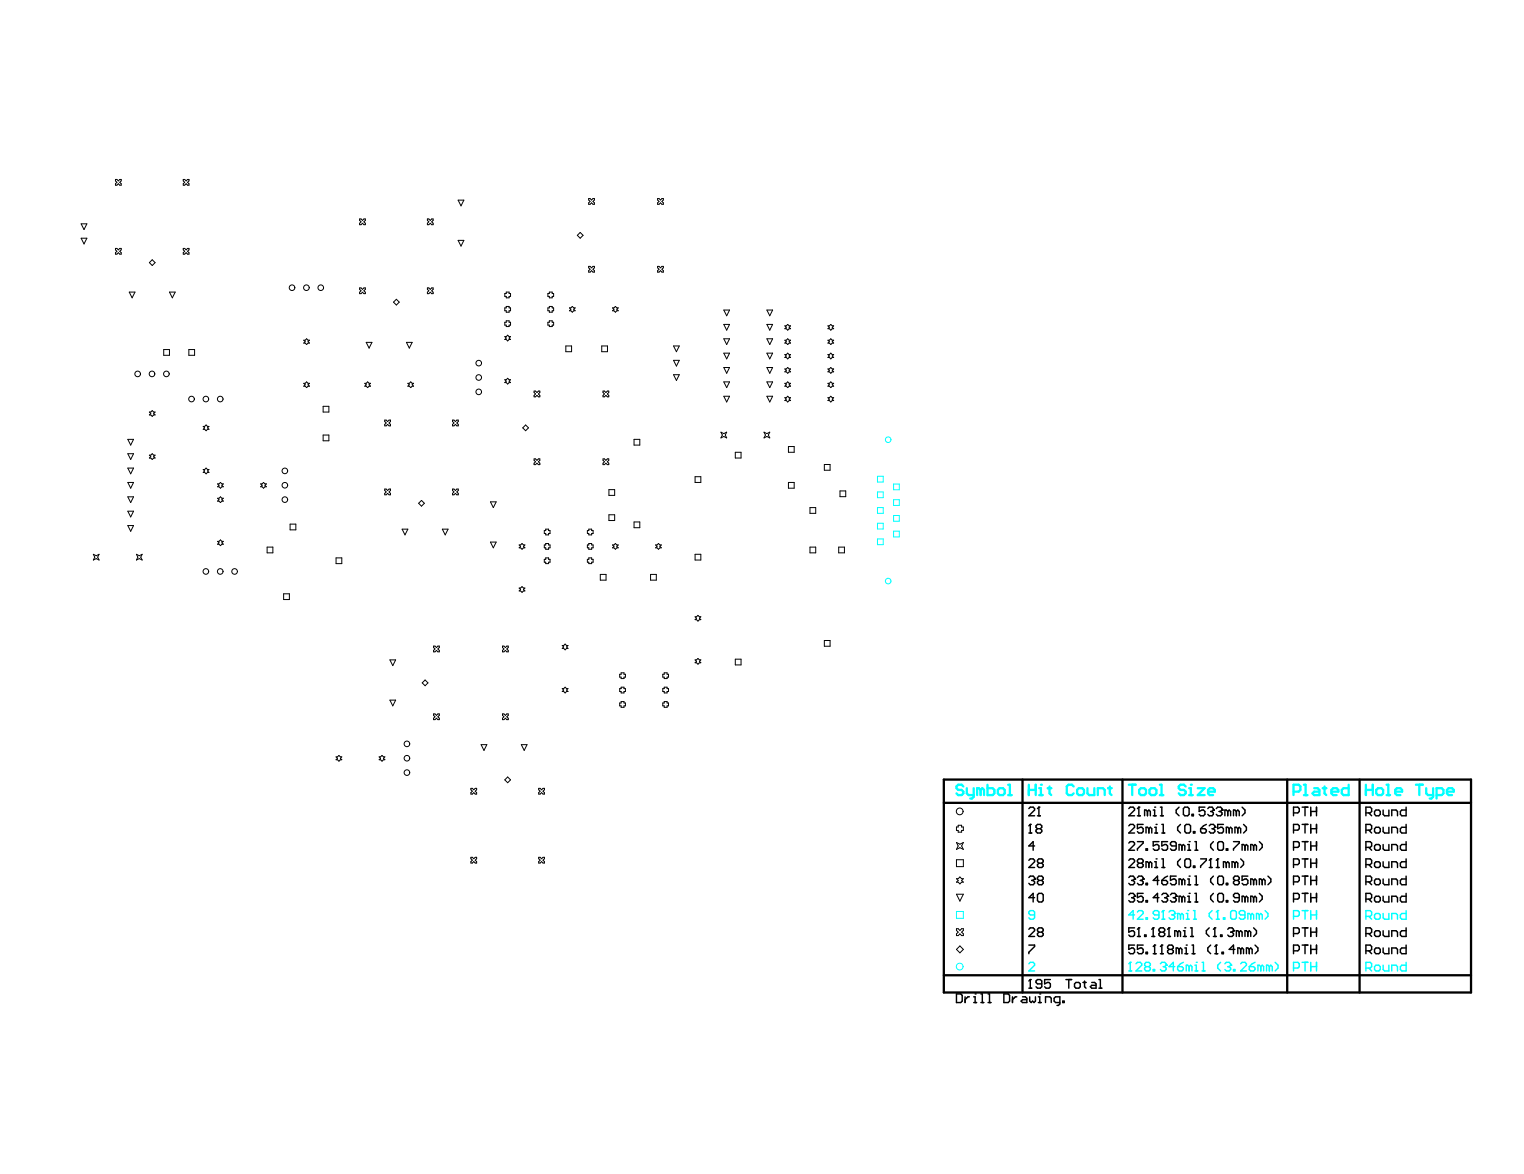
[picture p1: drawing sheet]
<svg xmlns="http://www.w3.org/2000/svg" width="269mm" height="207mm" viewBox="0 0 269 207" stroke-linecap="round" stroke-linejoin="round" font-family="sans-serif">
<g fill="none" stroke="#000" stroke-width=".25">
<path d="M168.7 175.3h.8l.2 .3v1l-.2 .2h-.8zM170.2 175.8v1M171 175.8h-.3l-.5 .5M171.7 176.8h.6M171.7 175.8h.3v1M172 175.3h.1M173 176.8h.5M173 175.3h.3v1.5M174.3 176.8h.5M174.3 175.3h.2v1.5M177.1 175.3h.7l.3 .3v1l-.3 .2h-.7zM178.6 175.8v1"/>
<path d="M179.3 175.8h-.2l-.5 .5M180.4 175.8h.5l.2 .3v.7h-.7l-.3-.2 .3-.3h.7M181.6 175.8v.8l.3 .2 .2-.2 .3 .2 .2-.2v-.8M183.1 176.8h.6M183.1 175.8h.3v1M183.4 175.3h.1M184.4 176.8v-1h.8l.2 .3v.7M186.9 176.8h-.7l-.3-.2v-.5l.3-.3h.7v1.3l-.2 .2h-.3M187.5 176.6h.2v.2h-.2z"/>
</g>
<g fill="none" stroke="#000" stroke-width=".18">
<path d="M14.3 39.5h1l-.5 1zM20.4 31.7h.2l.3 .2 .2-.2h.3v.2l-.3 .3 .3 .2v.3h-.3l-.2-.3-.3 .3h-.2v-.3l.2-.2-.2-.3zM32.3 31.7h.3l.2 .2 .3-.2h.2v.2l-.2 .3 .2 .2v.3h-.2l-.3-.3-.2 .3h-.3v-.3l.3-.2-.3-.3zM63.4 38.6h.3l.2 .3 .3-.3h.2v.3l-.2 .2 .2 .3v.2h-.2l-.3-.2-.2 .2h-.3v-.2l.3-.3-.3-.2zM75.4 38.6h.2l.3 .3 .2-.3h.3v.3l-.3 .2 .3 .3v.2h-.3l-.2-.2-.3 .2h-.2v-.2l.2-.3-.2-.2zM80.8 35.3h1l-.5 1zM103.8 35h.3l.2 .3 .3-.3h.2v.3l-.2 .2 .2 .3v.2h-.2l-.3-.2-.2 .2h-.3v-.2l.3-.3-.3-.2zM116 35h.2l.3 .3 .3-.3h.2v.3l-.2 .2 .2 .3v.2h-.2l-.3-.2-.3 .2h-.2v-.2l.2-.3-.2-.2zM14.3 42h1l-.5 1zM20.4 43.8h.2l.3 .3 .2-.3h.3v.3l-.3 .2 .3 .3v.2h-.3l-.2-.2-.3 .2h-.2v-.2l.2-.3-.2-.2zM22.8 51.5h1l-.5 1zM26.9 45.8l.5 .5-.5 .5-.6-.5z"/>
<path d="M29.9 51.5h1l-.5 1zM32.3 43.8h.3l.2 .3 .3-.3h.2v.3l-.2 .2 .2 .3v.2h-.2l-.3-.2-.2 .2h-.3v-.2l.3-.3-.3-.2zM63.4 50.8h.3l.2 .2 .3-.2h.2v.2l-.2 .3 .2 .2v.3h-.2l-.3-.3-.2 .3h-.3v-.3l.3-.2-.3-.3zM69.9 52.8l.5 .5-.5 .5-.5-.5zM75.4 50.8h.2l.3 .2 .2-.2h.3v.2l-.3 .3 .3 .2v.3h-.3l-.2-.3-.3 .3h-.2v-.3l.2-.2-.2-.3zM80.8 42.4h1l-.5 1zM89 59.4h.3l.2-.3 .3 .3h.3l-.3 .2 .3 .3h-.3l-.3 .2-.2-.2h-.3l.3-.3zM89.3 51.5h.5v.3h.3v.5h-.3v.2h-.5v-.2h-.3v-.5h.3zM89.3 54.1h.5v.2h.3v.5h-.3v.3h-.5v-.3h-.3v-.5h.3zM89.3 56.6h.5v.2h.3v.5h-.3v.3h-.5v-.3h-.3v-.5h.3zM96.9 56.6h.5v.2h.3v.5h-.3v.3h-.5v-.3h-.3v-.5h.3zM96.9 54.1h.5v.2h.3v.5h-.3v.3h-.5v-.3h-.3v-.5h.3z"/>
<path d="M96.9 51.5h.5v.3h.3v.5h-.3v.2h-.5v-.2h-.3v-.5h.3zM100.4 54.3h.3l.2-.2 .3 .2h.3l-.3 .3 .3 .2h-.3l-.3 .3-.2-.3h-.3l.3-.2zM102.3 41l.5 .5-.5 .5-.5-.5zM103.8 47h.3l.2 .2 .3-.2h.2v.2l-.2 .3 .2 .2v.3h-.2l-.3-.3-.2 .3h-.3v-.3l.3-.2-.3-.3zM108 54.3h.3l.2-.2 .3 .2h.3l-.3 .3 .3 .2h-.3l-.3 .3-.2-.3h-.3l.3-.2zM116 47h.2l.3 .2 .3-.2h.2v.2l-.2 .3 .2 .2v.3h-.2l-.3-.3-.3 .3h-.2v-.3l.2-.2-.2-.3zM127.7 57.2h1l-.5 1zM127.7 54.7h1l-.5 1zM127.7 59.8h1l-.5 1zM135.3 57.2h1l-.5 1zM135.3 54.7h1l-.5 1zM135.3 59.8h1l-.5 1z"/>
<path d="M138.4 57.5h.3l.2-.3 .3 .3h.3l-.3 .2 .3 .3h-.3l-.3 .2-.2-.2h-.3l.3-.3zM146 57.5h.3l.2-.3 .3 .3h.3l-.3 .2 .3 .3h-.3l-.3 .2-.2-.2h-.3l.3-.3zM22.5 77.5h1.1l-.5 1zM26.3 72.7h.3l.3-.3 .2 .3h.3l-.3 .2 .3 .3h-.3l-.2 .2-.3-.2h-.3l.3-.3zM28.9 61.7h1v1h-1zM33.3 61.7h1v1h-1zM35.8 75.2h.3l.3-.2 .2 .2h.3l-.3 .3 .3 .2h-.3l-.2 .3-.3-.3h-.3l.3-.2zM53.6 67.6h.2l.3-.2 .2 .2h.3l-.3 .3 .3 .2h-.3l-.2 .3-.3-.3h-.2l.2-.2zM53.6 60h.2l.3-.2 .2 .2h.3l-.3 .3 .3 .2h-.3l-.2 .3-.3-.3h-.2l.2-.2zM57 71.7h1v1h-1zM57 76.7h1v1.1h-1zM64.3 67.6h.3l.2-.2 .3 .2h.3l-.3 .3 .3 .2h-.3l-.3 .3-.2-.3h-.3l.3-.2z"/>
<path d="M64.6 60.4h1l-.5 1zM67.9 74.1h.2l.3 .3 .2-.3h.3v.3l-.3 .2 .3 .3v.2h-.3l-.2-.2-.3 .2h-.2v-.2l.2-.3-.2-.2zM71.7 60.4h1l-.5 1zM71.9 67.6h.3l.2-.2 .3 .2h.3l-.3 .3 .3 .2h-.3l-.3 .3-.2-.3h-.3l.3-.2zM79.8 74.1h.3l.2 .3 .3-.3h.2v.3l-.2 .2 .2 .3v.2h-.2l-.3-.2-.2 .2h-.3v-.2l.3-.3-.3-.2zM89 67h.3l.2-.3 .3 .3h.3l-.3 .2 .3 .3h-.3l-.3 .2-.2-.2h-.3l.3-.3zM92.7 75l.5 .5-.5 .5-.5-.5zM94.2 69h.3l.2 .2 .3-.2h.2v.2l-.2 .3 .2 .2v.3h-.2l-.3-.3-.2 .3h-.3v-.3l.3-.2-.3-.3zM99.8 61h1v1h-1zM106.1 61h1.1v1h-1.1zM106.4 69h.2l.3 .2 .2-.2h.3v.2l-.3 .3 .3 .2v.3h-.3l-.2-.3-.3 .3h-.2v-.3l.2-.2-.2-.3zM111.8 77.5h1.1v1h-1.1z"/>
<path d="M118.8 61h1l-.5 1zM118.8 66.1h1l-.5 1zM118.8 63.6h1l-.5 1zM127.2 76.2l.5 .3 .5-.3-.3 .5 .3 .5-.5-.2-.5 .2 .2-.5zM127.7 67.4h1l-.5 1zM127.7 69.9h1l-.5 1zM127.7 62.3h1l-.5 1zM127.7 64.8h1l-.5 1zM129.7 79.8h1v1h-1zM134.8 76.2l.5 .3 .5-.3-.3 .5 .3 .5-.5-.2-.5 .2 .2-.5zM135.3 67.4h1l-.5 1zM135.3 69.9h1l-.5 1z"/>
<path d="M135.3 62.3h1l-.5 1zM135.3 64.8h1l-.5 1zM138.4 67.6h.3l.2-.2 .3 .2h.3l-.3 .3 .3 .2h-.3l-.3 .3-.2-.3h-.3l.3-.2zM138.4 60h.3l.2-.2 .3 .2h.3l-.3 .3 .3 .2h-.3l-.3 .3-.2-.3h-.3l.3-.2zM138.4 65.1h.3l.2-.3 .3 .3h.3l-.3 .2 .3 .3h-.3l-.3 .2-.2-.2h-.3l.3-.3zM138.4 70.1h.3l.2-.2 .3 .2h.3l-.3 .3 .3 .3h-.3l-.3 .2-.2-.2h-.3l.3-.3zM138.4 62.5h.3l.2-.2 .3 .2h.3l-.3 .3 .3 .3h-.3l-.3 .2-.2-.2h-.3l.3-.3zM139.1 78.8h1v1h-1zM146 67.6h.3l.2-.2 .3 .2h.3l-.3 .3 .3 .2h-.3l-.3 .3-.2-.3h-.3l.3-.2zM146 60h.3l.2-.2 .3 .2h.3l-.3 .3 .3 .2h-.3l-.3 .3-.2-.3h-.3l.3-.2zM146 65.1h.3l.2-.3 .3 .3h.3l-.3 .2 .3 .3h-.3l-.3 .2-.2-.2h-.3l.3-.3zM146 62.5h.3l.2-.2 .3 .2h.3l-.3 .3 .3 .3h-.3l-.3 .2-.2-.2h-.3l.3-.3z"/>
<path d="M146 70.1h.3l.2-.2 .3 .2h.3l-.3 .3 .3 .3h-.3l-.3 .2-.2-.2h-.3l.3-.3zM16.5 97.8l.5 .2 .5-.2-.3 .5 .3 .5-.5-.3-.5 .3 .2-.5zM22.5 85.1h1.1l-.5 1zM22.5 87.6h1.1l-.5 1zM22.5 92.7h1.1l-.5 1zM22.5 90.2h1.1l-.5 1zM22.5 82.6h1.1l-.5 1zM22.5 80h1.1l-.5 1zM24.1 97.8l.5 .2 .5-.2-.3 .5 .3 .5-.5-.3-.5 .3 .2-.5zM26.3 80.3h.3l.3-.3 .2 .3h.3l-.3 .2 .3 .3h-.3l-.2 .2-.3-.2h-.3l.3-.3zM35.8 82.8h.3l.3-.2 .2 .2h.3l-.3 .3 .3 .2h-.3l-.2 .3-.3-.3h-.3l.3-.2zM38.4 87.9h.2l.3-.3 .2 .3h.3l-.3 .2 .3 .3h-.3l-.2 .2-.3-.2h-.2l.2-.3z"/>
<path d="M38.4 95.5h.2l.3-.3 .2 .3h.3l-.3 .2 .3 .3h-.3l-.2 .3-.3-.3h-.2l.2-.3zM38.4 85.4h.2l.3-.3 .2 .3h.3l-.3 .2 .3 .3h-.3l-.2 .2-.3-.2h-.2l.2-.3zM46 85.4h.2l.3-.3 .2 .3h.3l-.3 .2 .3 .3h-.3l-.2 .2-.3-.2h-.2l.2-.3zM47.1 96.5h1v1h-1zM51.2 92.4h1v1.1h-1zM59.3 98.4h1v1h-1zM67.9 86.3h.2l.3 .2 .2-.2h.3v.2l-.3 .3 .3 .2v.3h-.3l-.2-.3-.3 .3h-.2v-.3l.2-.2-.2-.3zM70.9 93.3h1l-.5 1zM74.3 88.3l.6 .5-.6 .5-.5-.5zM78 93.3h1l-.5 1zM79.8 86.3h.3l.2 .2 .3-.2h.2v.2l-.2 .3 .2 .2v.3h-.2l-.3-.3-.2 .3h-.3v-.3l.3-.2-.3-.3zM86.5 95.6h1l-.5 1z"/>
<path d="M86.5 88.5h1l-.5 1zM91.6 96.1h.2l.3-.2 .2 .2h.3l-.3 .3 .3 .2h-.3l-.2 .3-.3-.3h-.2l.2-.2zM94.2 80.9h.3l.2 .3 .3-.3h.2v.3l-.2 .3 .2 .2v.3h-.2l-.3-.3-.2 .3h-.3v-.3l.3-.2-.3-.3zM96.3 98.4h.5v.3h.2v.5h-.2v.2h-.5v-.2h-.3v-.5h.3zM96.3 93.3h.5v.3h.2v.5h-.2v.2h-.5v-.2h-.3v-.5h.3zM96.3 95.9h.5v.2h.2v.5h-.2v.3h-.5v-.3h-.3v-.5h.3zM103.9 98.4h.5v.3h.2v.5h-.2v.2h-.5v-.2h-.3v-.5h.3zM103.9 93.3h.5v.3h.2v.5h-.2v.2h-.5v-.2h-.3v-.5h.3zM103.9 95.9h.5v.2h.2v.5h-.2v.3h-.5v-.3h-.3v-.5h.3zM106.4 80.9h.2l.3 .3 .2-.3h.3v.3l-.3 .3 .3 .2v.3h-.3l-.2-.3-.3 .3h-.2v-.3l.2-.2-.2-.3zM107.4 86.4h1v1h-1zM107.4 90.8h1v1h-1z"/>
<path d="M108 96.1h.3l.2-.2 .3 .2h.3l-.3 .3 .3 .2h-.3l-.3 .3-.2-.3h-.3l.3-.2zM111.8 92.1h1.1v1h-1.1zM115.6 96.1h.3l.2-.2 .3 .2h.3l-.3 .3 .3 .2h-.3l-.3 .3-.2-.3h-.3l.3-.2zM122.6 84.1h1v1h-1zM122.6 97.8h1v1h-1zM139.1 85.1h1v1h-1zM142.9 96.5h1v1h-1zM142.9 89.5h1v1h-1zM145.4 81.9h1v1h-1zM147.9 96.5h1.1v1h-1.1zM148.2 86.6h1v1h-1zM50 104.7h1v1.1h-1z"/>
<path d="M68.8 116.4h1l-.5 1zM75 119.9l.5 .6-.5 .5-.5-.5zM76.5 114h.2l.3 .2 .2-.2h.3v.2l-.3 .3 .3 .2v.3h-.3l-.2-.3-.3 .3h-.2v-.3l.2-.2-.2-.3zM88.6 114h.3l.2 .2 .3-.2h.2v.2l-.2 .3 .2 .2v.3h-.2l-.3-.3-.2 .3h-.3v-.3l.3-.2-.3-.3zM91.6 103.7h.2l.3-.2 .2 .2h.3l-.3 .3 .3 .2h-.3l-.2 .3-.3-.3h-.2l.2-.2zM99.2 113.9h.2l.3-.3 .2 .3h.3l-.3 .2 .3 .3h-.3l-.2 .2-.3-.2h-.2l.2-.3zM105.9 101.3h1v1h-1zM109.6 118.7h.5v.2h.2v.5h-.2v.3h-.5v-.3h-.3v-.5h.3zM114.8 101.3h1v1h-1zM117.2 118.7h.5v.2h.2v.5h-.2v.3h-.5v-.3h-.3v-.5h.3zM122.6 116.4h.3l.2-.3 .3 .3h.2l-.2 .3 .2 .2h-.2l-.3 .3-.2-.3h-.3l.3-.2zM122.6 108.8h.3l.2-.3 .3 .3h.2l-.2 .2 .2 .3h-.2l-.3 .3-.2-.3h-.3l.3-.3z"/>
<path d="M129.7 116.3h1v1h-1zM145.4 113h1v1h-1zM59.3 133.5h.2l.3-.2 .2 .2h.3l-.3 .3 .3 .2h-.3l-.2 .3-.3-.3h-.2l.2-.2zM66.9 133.5h.2l.3-.2 .2 .2h.3l-.3 .3 .3 .2h-.3l-.2 .3-.3-.3h-.2l.2-.2zM68.8 123.5h1l-.5 1zM76.5 125.9h.2l.3 .3 .2-.3h.3v.3l-.3 .2 .3 .3v.2h-.3l-.2-.2-.3 .2h-.2v-.2l.2-.3-.2-.2zM83.1 139.1h.2l.3 .2 .2-.2h.3v.2l-.3 .3 .3 .2v.3h-.3l-.2-.3-.3 .3h-.2v-.3l.2-.2-.2-.3zM84.9 131.3h1l-.5 1.1zM88.6 125.9h.3l.2 .3 .3-.3h.2v.3l-.2 .2 .2 .3v.2h-.2l-.3-.2-.2 .2h-.3v-.2l.3-.3-.3-.2zM89.5 137.1l.6 .5-.6 .5-.5-.5zM92 131.3h1l-.5 1.1zM95 139.1h.3l.2 .2 .3-.2h.2v.2l-.2 .3 .2 .2v.3h-.2l-.3-.3-.2 .3h-.3v-.3l.3-.2-.3-.3z"/>
<path d="M99.2 121.5h.2l.3-.3 .2 .3h.3l-.3 .2 .3 .3h-.3l-.2 .2-.3-.2h-.2l.2-.3zM109.6 121.2h.5v.3h.2v.5h-.2v.2h-.5v-.2h-.3v-.5h.3zM109.6 123.7h.5v.3h.2v.5h-.2v.3h-.5v-.3h-.3v-.5h.3zM117.2 121.2h.5v.3h.2v.5h-.2v.2h-.5v-.2h-.3v-.5h.3zM117.2 123.7h.5v.3h.2v.5h-.2v.3h-.5v-.3h-.3v-.5h.3zM83.1 151.2h.2l.3 .3 .2-.3h.3v.3l-.3 .2 .3 .3v.2h-.3l-.2-.2-.3 .2h-.2v-.2l.2-.3-.2-.2zM95 151.2h.3l.2 .3 .3-.3h.2v.3l-.2 .2 .2 .3v.2h-.2l-.3-.2-.2 .2h-.3v-.2l.3-.3-.3-.2z"/>
<circle cx="51.5" cy="50.7" r=".49"/>
<circle cx="54" cy="50.7" r=".49"/>
<circle cx="56.6" cy="50.7" r=".49"/>
<circle cx="24.3" cy="66" r=".49"/>
<circle cx="26.8" cy="66" r=".49"/>
<circle cx="29.3" cy="66" r=".49"/>
<circle cx="33.8" cy="70.4" r=".49"/>
<circle cx="36.3" cy="70.4" r=".49"/>
<circle cx="38.8" cy="70.4" r=".49"/>
<circle cx="84.4" cy="69.1" r=".49"/>
<circle cx="84.4" cy="64.1" r=".49"/>
<circle cx="84.4" cy="66.6" r=".49"/>
<circle cx="50.2" cy="83.1" r=".49"/>
<circle cx="50.2" cy="85.6" r=".49"/>
<circle cx="50.2" cy="88.1" r=".49"/>
<circle cx="36.3" cy="100.8" r=".49"/>
<circle cx="38.8" cy="100.8" r=".49"/>
<circle cx="41.4" cy="100.8" r=".49"/>
<circle cx="71.8" cy="131.2" r=".49"/>
<circle cx="71.8" cy="133.7" r=".49"/>
<circle cx="71.8" cy="136.3" r=".49"/>
</g>
<g fill="none" stroke="#0ff" stroke-width=".18">
<path d="M154.8 84h1v1h-1zM154.8 86.8h1v1h-1zM154.8 89.5h1v1h-1zM154.8 92.3h1v1h-1zM154.8 95.1h1v1h-1zM157.6 85.4h1v1h-1zM157.6 88.1h1v1.1h-1zM157.6 90.9h1v1h-1zM157.6 93.7h1v1h-1z"/>
<circle cx="156.7" cy="77.6" r=".49"/>
<circle cx="156.7" cy="102.5" r=".49"/>
</g>
<g fill="none" stroke="#0ff" stroke-width=".41">
<path d="M169.9 138.7l-.3-.3h-.6l-.3 .3v.3l.3 .3h.6l.3 .3v.3l-.3 .3h-.6l-.3-.3M170.5 139v.9l.3 .3h.9M171.7 139v1.5l-.3 .4h-.3M173 139.3l.3-.3 .3 .3v.9M173 139.3l-.3-.3h-.3v1.2M173 139.3v.9M174.2 138.4v1.8h.9l.3-.3v-.6l-.3-.3h-.9M176.3 139h.6l.3 .3v.6l-.3 .3h-.6l-.3-.3v-.6zM177.8 138.4h.3v1.8M181.5 139.3h1.2M181.5 138.4v1.8M182.7 138.4v1.8"/>
<path d="M183.3 139h.3v1.2M177.8 140.2h.6M183.3 140.2h.6"/>
</g>
<circle cx="183.6" cy="138.4" r=".2" fill="#0ff"/>
<g fill="none" stroke="#0ff" stroke-width=".41">
<path d="M184.8 139h.6M185.1 138.7v1.2l.3 .3M189.4 138.7l-.3-.3h-.6l-.3 .3v1.2l.3 .3h.6l.3-.3M190.3 139h.6l.3 .3v.6l-.3 .3h-.6l-.3-.3v-.6zM191.8 139v.9l.3 .3h.9v-1.2M195.5 139h.6M195.8 138.7v1.2l.3 .3M199.1 138.4h1.2M199.7 138.4v1.8M201.2 139h.6l.3 .3v.6l-.3 .3h-.6l-.3-.3v-.6zM203.1 139h.6l.3 .3v.6l-.3 .3h-.6l-.3-.3v-.6zM204.6 138.4h.3v1.8"/>
<path d="M209.1 138.7l-.3-.3h-.6l-.3 .3v.3l.3 .3h.6l.3 .3v.3l-.3 .3h-.6l-.3-.3M209.7 139h.4v1.2M193.6 140.2v-1.2h.9l.4 .3v.9M204.6 140.2h.6M209.7 140.2h.7"/>
</g>
<circle cx="210.1" cy="138.4" r=".2" fill="#0ff"/>
<g fill="none" stroke="#0ff" stroke-width=".41">
<path d="M211.3 139h1.2l-1.2 1.2h1.2M213.1 139.6h1.2v-.3l-.3-.3h-.6l-.3 .3v.6l.3 .3h.6M228.2 139.6h.9l.3-.3v-.6l-.3-.3h-.9v1.8M230 138.4h.3v1.8M231.8 139h.6l.3 .3v.9h-.9l-.3-.3 .3-.3h.9M233.3 139h.6M233.6 138.7v1.2l.3 .3M234.9 139.6h1.2v-.3l-.3-.3h-.6l-.3 .3v.6l.3 .3h.6M237.9 138.4v1.8h-.9l-.3-.3v-.6l.3-.3h.9M240.9 138.4v1.8M240.9 139.3h1.2M242.1 138.4v1.8"/>
<path d="M243.1 139h.6l.3 .3v.6l-.3 .3h-.6l-.3-.3v-.6zM244.6 138.4h.3v1.8M246.1 139.6h1.2v-.3l-.3-.3h-.6l-.3 .3v.6l.3 .3h.6M249.7 138.4h1.3M250.4 138.4v1.8M251.6 139v.9l.3 .3h.9M252.8 139v1.5l-.3 .4h-.3M255.2 139.6h1.2v-.3l-.3-.3h-.6l-.3 .3v.6l.3 .3h.6M230 140.2h.6M244.6 140.2h.6M253.4 140.2h.9l.3-.3v-.6l-.3-.3h-.9v1.9"/>
</g>
<path d="M166.5 137.5h93v37.6h-93zM180.4 137.5v37.6M198 137.5v37.6M227 137.5v37.6M239.8 137.5v37.6M166.5 141.6h93M166.5 172h93" fill="none" stroke="#000" stroke-width=".41"/>
<g fill="none" stroke="#000" stroke-width=".18">
<path d="M168.7 151.6h1.2v1.3h-1.2zM168.7 148.6l.6 .3 .6-.3-.3 .6 .3 .6-.6-.3-.6 .3 .3-.6zM168.7 155h.3l.3-.3 .3 .3h.3l-.3 .3 .3 .3h-.3l-.3 .3-.3-.3h-.3l.3-.3zM168.7 157.7h1.2l-.6 1.2zM169 145.6h.6v.3h.3v.6h-.3v.3h-.6v-.3h-.3v-.6h.3zM168.7 163.8h.3l.3 .3 .3-.3h.3v.3l-.3 .3 .3 .3v.3h-.3l-.3-.3-.3 .3h-.3v-.3l.3-.3-.3-.3zM169.3 166.9l.6 .6-.6 .6-.6-.6z"/>
<circle cx="169.3" cy="143.1" r=".6"/>
</g>
<g fill="none" stroke="#000" stroke-width=".25">
<path d="M181.5 142.6l.2-.2h.5l.3 .2v.3l-1 1h1M181.5 151.8l.2-.3h.5l.3 .3v.2l-1 1h1M181.5 154.8l.2-.3h.5l.3 .3v.2M181.5 146.9h.5M181.7 145.4h.1M181.7 145.4v1.5M181.7 145.4l-.2 .3M182 155.3h.2M182.2 155.3l.3 .3v.2l-.3 .3h-.5l-.2-.3M182.5 155h.1M182.5 149.2h-1l.7-.7v1.5M182.5 158.3h-1l.7-.7v1.5"/>
<path d="M182.5 155l-.3 .3M183 143.9h.5M183 146.2l-.3 .2v.3l.3 .2h.5l.3-.2v-.3l-.3-.2M183 146.2l-.3-.3v-.2l.3-.3h.5l.3 .3v.2l-.3 .3M183 146.2h.5M183.2 142.4h.1M183.2 142.4v1.5M183.2 142.4l-.2 .2M183.2 152.3l-.2 .2v.3l.2 .2h.6l.2-.2v-.3l-.2-.2M183.2 152.3l-.2-.3v-.2l.2-.3h.6l.2 .3v.2l-.2 .3M183.2 155.3l-.2-.3v-.2l.2-.3h.6l.2 .3v.2l-.2 .3M183.2 155.3l-.2 .3v.2l.2 .3h.6l.2-.3v-.2l-.2-.3"/>
<path d="M183.2 157.6h.6l.2 .2v1l-.2 .3h-.6l-.2-.3v-1zM183.2 152.3h.6M183.2 155.3h.6M199.1 142.6l.3-.2h.5l.2 .2v.3l-1 1h1M199.1 145.7l.3-.3h.5l.2 .3v.2l-1 1h1M199.1 148.7l.3-.2h.5l.2 .2v.3l-1 1h1M199.1 151.8l.3-.3h.5l.2 .3v.2l-1 1h1M199.1 154.8l.3-.3h.5l.2 .3v.2M199.1 157.8l.3-.2h.5l.2 .2v.3M199.6 155.3h.3M199.6 158.3h.3M199.9 155.3l.2 .3v.2l-.2 .3h-.5l-.3-.3"/>
<path d="M199.9 158.3l.2 .3v.2l-.2 .3h-.5l-.3-.3M200.1 155h.1M200.1 158.1h.1M200.1 155l-.2 .3M200.1 158.1l-.2 .2M200.6 143.9h.5M200.6 148.5h1v.2l-1 1v.3M200.6 154.8l.3-.3h.5l.2 .3v.2M200.9 142.4h.1M200.9 142.4v1.5M200.9 142.4l-.3 .2M200.9 152.3l-.3-.3v-.2l.3-.3h.5l.2 .3v.2l-.2 .3"/>
<path d="M200.9 152.3l-.3 .2v.3l.3 .2h.5l.2-.2v-.3l-.2-.2M200.9 152.3h.5M201.1 155.3h.3M201.4 155.3l.2 .3v.2l-.2 .3h-.5l-.3-.3M201.6 155h.1M201.6 145.4h-1v.8l.5-.3h.3l.2 .3v.5l-.2 .2h-.5l-.3-.2M201.6 157.6h-1v.7l.8-.2 .2 .2v.5l-.2 .3h-.5l-.3-.3M201.6 155l-.2 .3M202.1 149.7h.3v.3h-.3zM202.1 155.8h.3v.3h-.3zM202.1 158.8h.3v.3h-.3zM202.4 143.1l-.3-.2h-.2v1"/>
<path d="M202.4 143.1v.8M202.4 143.1l.3-.2 .2 .2v.8M202.7 146.2l-.3-.3h-.3v1M202.7 152.3l-.3-.3h-.3v1M202.7 146.2v.7M202.7 152.3v.7M202.7 146.2l.2-.3 .3 .3v.7M202.7 152.3l.2-.3 .3 .3v.7M203.4 143.9h.5M203.4 142.9h.3v1M203.7 142.4h.1M203.7 146.9h.5"/>
<path d="M203.7 145.9h.2v1M203.7 152h.2v1M203.7 153h.5M203.9 145.4h.1M203.9 151.5h.1M204.4 148.5h-1v.7l.5-.2h.3l.2 .2v.5l-.2 .3h-.5l-.3-.3M204.4 155.3h-1l.8-.8v1.6M204.4 158.3h-1l.8-.7v1.5M204.7 143.9h.5M204.7 142.4h.2v1.5M204.9 155.3h.8l.2 .3v.2l-.2 .3h-.5l-.3-.3zM204.9 146.9h.5"/>
<path d="M204.9 145.4h.3v1.5M204.9 151.5h.3v1.5M204.9 157.8l.3-.2h.5l.2 .2v.3M204.9 153h.5M205.4 158.3h.3M205.7 158.3l.2 .3v.2l-.2 .3h-.5l-.3-.3M205.9 158.1h.1M205.9 148.5h-1v.7l.5-.2h.3l.2 .2v.5l-.2 .3h-.5l-.3-.3M205.9 154.5l-.5 .3-.5 .5M205.9 158.1l-.2 .2M206.5 157.8l.2-.2h.5l.3 .2v.3M207 158.3h.2"/>
<path d="M207.2 158.3l.3 .3v.2l-.3 .3h-.5l-.2-.3M207.5 158.1h.1M207.5 149.2h-.8l-.2-.2v-.3l.2-.2h.5l.3 .2v1l-.3 .3h-.5l-.2-.3M207.5 154.5h-1v.8l.5-.3h.2l.3 .3v.5l-.3 .3h-.5l-.2-.3M207.5 158.1l-.3 .2M208 142.4l-.5 .5v.5l.5 .5M208.2 151.5l-.5 .5v.5l.5 .5M208.2 145.4l-.5 .5v.5l.5 .5M208.5 149.2l.2-.2 .3 .2v.8M208.5 155.3l.2-.3 .3 .3v.8M208.5 158.3l.2-.2 .3 .2v.8M208.5 149.2l-.3-.2h-.2v1"/>
<path d="M208.5 155.3l-.3-.3h-.2v1.1M208.5 158.3l-.3-.2h-.2v1M208.5 149.2v.8M208.5 155.3v.8M208.5 158.3v.8M209 142.4h.5l.2 .2v1l-.2 .3h-.5l-.3-.3v-1zM209.2 145.4h.5l.3 .3v1l-.3 .2h-.5l-.2-.2v-1zM209.2 151.5h.5l.3 .3v1l-.3 .2h-.5l-.2-.2v-1zM209.5 149h.2v1M209.5 155h.2v1.1M209.5 158.1h.2v1M209.5 150h.5"/>
<path d="M209.5 156.1h.5M209.5 159.1h.5M209.7 148.5h.1M209.7 154.5h.1M209.7 157.6h.1M210.3 143.6h.2v.3h-.2zM210.5 146.7h.3v.2h-.3zM210.5 152.8h.3v.2h-.3zM210.8 150h.5M210.8 148.5h.2v1.5M210.8 154.5h.2v1.6M210.8 157.6h.2v1.5"/>
<path d="M210.8 156.1h.5M210.8 159.1h.5M211.8 146.2h.7l.3 .2v.3l-.3 .2h-.5l-.2-.2zM211.8 151.5h1v.3l-1 1v.2M212.5 142.4h-1v.7l.5-.2h.3l.2 .2v.5l-.2 .3h-.5l-.3-.3M212.8 145.4l-.5 .3-.5 .5M213 142.6l.3-.2h.5l.2 .2v.3M213.3 145.7l.2-.3h.5l.3 .3v.2M213.3 153h.5M213.5 151.5h.1M213.5 143.1h.3M213.5 151.5v1.5"/>
<path d="M213.5 151.5l-.2 .3M213.8 143.1l.2 .3v.2l-.2 .3h-.5l-.3-.3M213.8 146.2h.2M214 142.9h.1M214 146.2l.3 .2v.3l-.3 .2h-.5l-.2-.2M214 142.9l-.2 .2M214 148.5l-.5 .5v.5l.5 .5M214 154.5l-.5 .5v.6l.5 .5M214 157.6l-.5 .5v.5l.5 .5M214.3 145.9h.1M214.3 145.9l-.3 .3M214.5 142.6l.3-.2h.5l.2 .2v.3"/>
<path d="M214.5 153h.5M214.8 151.5h.1M214.8 151.5v1.5M214.8 151.5l-.3 .3M215 148.5h.5l.3 .2v1l-.3 .3h-.5l-.2-.3v-1zM215 143.1h.3M215 154.5h.5l.3 .3v1l-.3 .3h-.5l-.2-.3v-1zM215 157.6h.5l.3 .2v1l-.3 .3h-.5l-.2-.3v-1zM215.3 143.1l.2 .3v.2l-.2 .3h-.5l-.3-.3M215.5 142.9h.1M215.5 142.9l-.2 .2M215.8 145.4h-1v.8l.5-.3h.2l.3 .3v.5l-.3 .2h-.5l-.2-.2"/>
<path d="M216.3 149.7h.3v.3h-.3zM216.3 155.8h.3v.3h-.3zM216.3 158.8h.3v.3h-.3zM216.3 152.3l-.2-.3h-.3v1M216.3 152.3v.7M216.3 152.3l.3-.3 .2 .3v.7M216.6 143.1l-.3-.2h-.2v1M216.6 143.1v.8M216.6 143.1l.2-.2 .3 .2v.8M216.8 146.2l.3-.3 .2 .3v.7M216.8 146.2l-.2-.3h-.3v1M216.8 146.2v.7"/>
<path d="M217.6 148.5h1v.2l-1 1v.3M217.8 155.3l-.2-.3v-.2l.2-.3h.5l.3 .3v.2l-.3 .3M217.8 155.3l-.2 .3v.2l.2 .3h.5l.3-.3v-.2l-.3-.3M217.8 152.3l-.2-.3h-.3v1M217.8 152.3v.7M217.8 152.3l.3-.3 .2 .3v.7M217.8 155.3h.5M218.1 143.1l-.3-.2h-.2v1M218.1 143.1v.8M218.1 143.1l.2-.2 .3 .2v.8M218.3 146.2l-.2-.3h-.3v1M218.3 146.2v.7"/>
<path d="M218.3 146.2l.3-.3 .2 .3v.7M218.6 158.3h-.8l-.2-.2v-.3l.2-.2h.5l.3 .2v1l-.3 .3h-.5l-.2-.3M218.8 151.5l.5 .5v.5l-.5 .5M219.1 142.4l.5 .5v.5l-.5 .5M219.3 145.4l.6 .5v.5l-.6 .5M219.6 149.2v.8M219.6 158.3v.8M219.6 149.2l-.3-.2h-.2v1M219.6 158.3l-.3-.2h-.2v1M219.6 149.2l.3-.2 .2 .2v.8M219.6 158.3l.3-.2 .2 .2v.8M220.1 154.5h-1v.8l.8-.3 .2 .3v.5l-.2 .3h-.6l-.2-.3"/>
<path d="M221.1 149.2l-.2-.2h-.3v1M221.1 155.3l-.2-.3h-.3v1.1M221.1 158.3l-.2-.2h-.3v1M221.1 149.2v.8M221.1 155.3v.8M221.1 158.3v.8M221.1 149.2l.3-.2 .2 .2v.8M221.1 155.3l.3-.3 .2 .3v.8M221.1 158.3l.3-.2 .2 .2v.8M222.1 148.5l.5 .5v.5l-.5 .5M222.1 157.6l.5 .5v.5l-.5 .5M222.6 155.3v.8"/>
<path d="M222.6 155.3l-.2-.3h-.3v1.1M222.6 155.3l.3-.3 .2 .3v.8M223.7 154.5l.5 .5v.6l-.5 .5M228.2 143.4h.7l.3-.3v-.5l-.3-.2h-.7v1.5M228.2 146.4h.7l.3-.2v-.5l-.3-.3h-.7v1.5M228.2 149.5h.7l.3-.3v-.5l-.3-.2h-.7v1.5M228.2 152.5h.7l.3-.2v-.5l-.3-.3h-.7v1.5M228.2 155.6h.7l.3-.3v-.5l-.3-.3h-.7v1.6M228.2 158.6h.7l.3-.3v-.5l-.3-.2h-.7v1.5M229.7 142.4h1M229.7 145.4h1M229.7 148.5h1"/>
<path d="M229.7 151.5h1M229.7 154.5h1M229.7 157.6h1M230.2 142.4v1.5M230.2 145.4v1.5M230.2 148.5v1.5M230.2 151.5v1.5M230.2 154.5v1.6M230.2 157.6v1.5M231.2 143.1h1M231.2 142.4v1.5M231.2 145.4v1.5"/>
<path d="M231.2 148.5v1.5M231.2 151.5v1.5M231.2 154.5v1.6M231.2 157.6v1.5M231.2 146.2h1M231.2 149.2h1M231.2 152.3h1M231.2 155.3h1M231.2 158.3h1M232.2 142.4v1.5M232.2 145.4v1.5M232.2 148.5v1.5"/>
<path d="M232.2 151.5v1.5M232.2 154.5v1.6M232.2 157.6v1.5M240.9 143.4h.8l.2-.3v-.5l-.2-.2h-.8v1.5M240.9 146.4h.8l.2-.2v-.5l-.2-.3h-.8v1.5M240.9 149.5h.8l.2-.3v-.5l-.2-.2h-.8v1.5M240.9 152.5h.8l.2-.2v-.5l-.2-.3h-.8v1.5M240.9 155.6h.8l.2-.3v-.5l-.2-.3h-.8v1.6M240.9 158.6h.8l.2-.3v-.5l-.2-.2h-.8v1.5M241.4 143.4l.5 .5M241.4 146.4l.5 .5M241.4 149.5l.5 .5"/>
<path d="M241.4 152.5l.5 .5M241.4 155.6l.5 .5M241.4 158.6l.5 .5M242.7 142.9h.5l.3 .2v.5l-.3 .3h-.5l-.2-.3v-.5zM242.7 145.9h.5l.3 .3v.5l-.3 .2h-.5l-.2-.2v-.5zM242.7 149h.5l.3 .2v.5l-.3 .3h-.5l-.2-.3v-.5zM242.7 152h.5l.3 .3v.5l-.3 .2h-.5l-.2-.2v-.5zM242.7 155h.5l.3 .3v.5l-.3 .3h-.5l-.2-.3v-.5zM242.7 158.1h.5l.3 .2v.5l-.3 .3h-.5l-.2-.3v-.5zM244 142.9v.7l.2 .3h.8v-1M244 145.9v.8l.2 .2h.8v-1M244 149v.7l.2 .3h.8v-1"/>
<path d="M244 152v.8l.2 .2h.8v-1M244 155v.8l.2 .3h.8v-1.1M244 158.1v.7l.2 .3h.8v-1M245.5 143.9v-1h.8l.2 .2v.8M245.5 146.9v-1h.8l.2 .3v.7M245.5 150v-1h.8l.2 .2v.8M245.5 153v-1h.8l.2 .3v.7M245.5 156.1v-1.1h.8l.2 .3v.8M245.5 159.1v-1h.8l.2 .2v.8M248 142.4v1.5h-.7l-.3-.3v-.5l.3-.2h.7M248 145.4v1.5h-.7l-.3-.2v-.5l.3-.3h.7M248 148.5v1.5h-.7l-.3-.3v-.5l.3-.2h.7"/>
<path d="M248 151.5v1.5h-.7l-.3-.2v-.5l.3-.3h.7M248 154.5v1.6h-.7l-.3-.3v-.5l.3-.3h.7M248 157.6v1.5h-.7l-.3-.3v-.5l.3-.2h.7M181.5 163.9l.2-.2h.5l.3 .2v.3l-1 1h1M181.5 166.7h1v.3l-1 1v.2M181.5 174.3h.5M181.7 172.8h.1M181.7 172.8v1.5M181.7 172.8l-.2 .2M183.2 164.4l-.2-.2v-.3l.2-.2h.6l.2 .2v.3l-.2 .2M183.2 164.4l-.2 .3v.2l.2 .3h.6l.2-.3v-.2l-.2-.3M183.2 164.4h.6"/>
<path d="M183.8 173.5h-.8l-.3-.2v-.3l.3-.2h.5l.3 .2v1.1l-.3 .2h-.5l-.3-.2M185.3 172.8h-1v.7l.7-.2 .3 .2v.6l-.3 .2h-.5l-.2-.2M188 172.8h1M188.5 172.8v1.5M189.8 173.3h.5l.2 .2v.6l-.2 .2h-.5l-.3-.2v-.6zM191.1 173.3h.5M191.3 173v1.1l.3 .2M192.6 173.3h.5l.2 .2v.8h-.7l-.3-.2 .3-.3h.7M193.8 174.3h.5M193.8 172.8h.3v1.5M200.1 163.7h-1v.7l.8-.2 .2 .2v.5l-.2 .3h-.5l-.3-.3M200.1 166.7h-1v.8l.5-.3h.3l.2 .3v.5l-.2 .2h-.5l-.3-.2"/>
<path d="M200.6 165.2h.5M200.9 163.7h.1M200.9 163.7v1.5M200.9 163.7l-.3 .2M201.6 166.7h-1v.8l.8-.3 .2 .3v.5l-.2 .2h-.5l-.3-.2M201.9 164.9h.2v.3h-.2zM202.1 168h.3v.2h-.3zM203.2 165.2h.5M203.4 163.7h.1M203.4 163.7v1.5M203.4 163.7l-.2 .2M203.4 168.2h.5"/>
<path d="M203.7 166.7h.1M203.7 166.7v1.5M203.7 166.7l-.3 .3M204.7 164.4l-.3-.2v-.3l.3-.2h.5l.2 .2v.3l-.2 .2M204.7 164.4l-.3 .3v.2l.3 .3h.5l.2-.3v-.2l-.2-.3M204.7 164.4h.5M204.7 168.2h.5M204.9 166.7h.1M204.9 166.7v1.5M204.9 166.7l-.2 .3M205.9 165.2h.6M206.2 163.7h.1"/>
<path d="M206.2 167.5l-.3-.3v-.2l.3-.3h.5l.3 .3v.2l-.3 .3M206.2 167.5l-.3 .2v.3l.3 .2h.5l.3-.2v-.3l-.3-.2M206.2 163.7v1.5M206.2 163.7l-.3 .2M206.2 167.5h.5M207.7 164.4v.8M207.7 164.4l-.2-.2h-.3v1M207.7 164.4l.3-.2 .2 .2v.8M208 167.5l-.3-.3h-.2v1M208 167.5v.7M208 167.5l.2-.3 .3 .3v.7M208.7 164.2h.3v1"/>
<path d="M208.7 165.2h.5M209 163.7h.1M209 167.2h.2v1M209 168.2h.5M209.2 166.7h.1M210 163.7h.3v1.5M210 165.2h.5M210.3 166.7h.2v1.5M210.3 168.2h.5M213.3 163.7l-.5 .5v.5l.5 .5M213.5 166.7l-.5 .5v.5l.5 .5M214 165.2h.5"/>
<path d="M214.3 163.7h.1M214.3 163.7v1.5M214.3 163.7l-.3 .2M214.3 168.2h.5M214.5 166.7h.1M214.5 166.7l-.2 .3M214.5 166.7v1.5M215.3 164.9h.2v.3h-.2zM215.5 168h.3v.2h-.3zM216.6 163.9l.2-.2h.5l.3 .2v.3M217.1 164.4h.2M217.3 164.4l.3 .3v.2l-.3 .3h-.5l-.2-.3"/>
<path d="M217.6 164.2h.1M217.6 164.2l-.3 .2M217.8 167.5h-1l.8-.8v1.5M218.6 164.4l-.3-.2h-.2v1M218.6 164.4v.8M218.6 164.4l.2-.2 .3 .2v.8M218.8 167.5l-.2-.3h-.3v1M218.8 167.5v.7M218.8 167.5l.3-.3 .2 .3v.7M220.1 164.4l-.2-.2h-.3v1M220.1 164.4v.8M220.1 164.4l.3-.2 .2 .2v.8"/>
<path d="M220.4 167.5l-.3-.3h-.2v1M220.4 167.5v.7M220.4 167.5l.2-.3 .3 .3v.7M221.1 163.7l.5 .5v.5l-.5 .5M221.4 166.7l.5 .5v.5l-.5 .5M228.2 164.7h.7l.3-.3v-.5l-.3-.2h-.7v1.5M228.2 167.7h.7l.3-.2v-.5l-.3-.3h-.7v1.5M229.7 163.7h1M229.7 166.7h1M230.2 163.7v1.5M230.2 166.7v1.5M231.2 163.7v1.5"/>
<path d="M231.2 166.7v1.5M231.2 164.4h1M231.2 167.5h1M232.2 163.7v1.5M232.2 166.7v1.5M240.9 164.7h.8l.2-.3v-.5l-.2-.2h-.8v1.5M240.9 167.7h.8l.2-.2v-.5l-.2-.3h-.8v1.5M241.4 164.7l.5 .5M241.4 167.7l.5 .5M242.7 164.2h.5l.3 .2v.5l-.3 .3h-.5l-.2-.3v-.5zM242.7 167.2h.5l.3 .3v.5l-.3 .2h-.5l-.2-.2v-.5zM244 164.2v.7l.2 .3h.8v-1"/>
<path d="M244 167.2v.8l.2 .2h.8v-1M245.5 165.2v-1h.8l.2 .2v.8M245.5 168.2v-1h.8l.2 .3v.7M248 163.7v1.5h-.7l-.3-.3v-.5l.3-.2h.7M248 166.7v1.5h-.7l-.3-.2v-.5l.3-.3h.7"/>
</g>
<g fill="none" stroke="#0ff" stroke-width=".18">
<path d="M168.7 160.8h1.2v1.2h-1.2z"/>
<circle cx="169.3" cy="170.5" r=".6"/>
</g>
<g fill="none" stroke="#0ff" stroke-width=".25">
<path d="M181.5 170l.2-.3h.5l.3 .3v.3l-1 1h1M182.5 161.4h-.8l-.2-.3v-.2l.2-.3h.5l.3 .3v1l-.3 .2h-.5l-.2-.2M199.1 171.3h.5M199.4 169.7h.1M199.4 169.7l-.3 .3M199.4 169.7v1.6M200.1 161.4h-1l.8-.8v1.5M200.4 170l.2-.3h.5l.3 .3v.3l-1 1h1M200.6 160.9l.3-.3h.5l.2 .3v.2l-1 1h1M202.1 161.9h.3v.2h-.3zM202.1 170.5l-.2 .3v.2l.2 .3h.6l.2-.3v-.2l-.2-.3M202.1 170.5l-.2-.2v-.3l.2-.3h.6l.2 .3v.3l-.2 .2"/>
<path d="M202.1 170.5h.6M203.4 171h.3v.3h-.3zM204.4 161.4h-.7l-.3-.3v-.2l.3-.3h.5l.2 .3v1l-.2 .2h-.5l-.3-.2M204.7 170l.2-.3h.5l.3 .3v.3M204.9 162.1h.5M205.2 160.6h.1M205.2 160.6v1.5M205.2 160.6l-.3 .3M205.2 170.5h.2M205.4 170.5l.3 .3v.2l-.3 .3h-.5l-.2-.3M205.7 170.3h.1M205.7 170.3l-.3 .2"/>
<path d="M206.2 160.9l.3-.3h.5l.2 .3v.2M206.7 161.4h.3M207 161.4l.2 .2v.3l-.2 .2h-.5l-.3-.2M207.2 161.1h.1M207.2 161.1l-.2 .3M207.2 170.5h-1l.8-.8v1.6M207.7 170.5h.8l.2 .3v.2l-.2 .3h-.5l-.3-.3zM208.2 161.4l-.2-.3h-.3v1M208.2 161.4v.7M208.2 161.4l.3-.3 .2 .3v.7M208.7 169.7l-.5 .3-.5 .5M209.2 162.1h.5"/>
<path d="M209.2 161.1h.3v1M209.5 160.6h.1M209.7 170.5l-.2-.2h-.3v1M209.7 170.5v.8M209.7 170.5l.3-.2 .3 .2v.8M210.5 162.1h.5M210.5 160.6h.3v1.5M210.8 171.3h.5M210.8 170.3h.2v1M211 169.7h.1M212 171.3h.5M212 169.7h.3v1.6"/>
<path d="M213.8 160.6l-.5 .5v.5l.5 .5M214.5 162.1h.5M214.8 160.6h.1M214.8 160.6v1.5M214.8 160.6l-.3 .3M215.3 169.7l-.5 .6v.5l.5 .5M215.8 161.9h.3v.2h-.3zM216.1 170l.2-.3h.5l.3 .3v.3M216.6 170.5h.2M216.8 170.5l.3 .3v.2l-.3 .3h-.5l-.2-.3M217.1 170.3h.1M217.1 170.3l-.3 .2"/>
<path d="M217.3 160.6h.5l.3 .3v1l-.3 .2h-.5l-.2-.2v-1zM217.6 171h.2v.3h-.2zM218.8 170l.3-.3h.5l.3 .3v.3l-1.1 1h1.1M219.6 161.4h-.8l-.2-.3v-.2l.2-.3h.5l.3 .3v1l-.3 .2h-.5l-.2-.2M220.4 170.5h.7l.3 .3v.2l-.3 .3h-.5l-.2-.3zM220.6 161.4l-.2-.3h-.3v1M220.6 161.4v.7M220.6 161.4l.3-.3 .2 .3v.7M221.4 169.7l-.5 .3-.5 .5M222.1 161.4l-.2-.3h-.3v1M222.1 161.4v.7M222.1 161.4l.3-.3 .2 .3v.7"/>
<path d="M222.4 170.5l-.3-.2h-.2v1M222.4 170.5v.8M222.4 170.5l.2-.2 .3 .2v.8M223.1 160.6l.6 .5v.5l-.6 .5M223.9 170.5l-.2-.2h-.3v1M223.9 170.5v.8M223.9 170.5l.3-.2 .2 .2v.8M224.9 169.7l.5 .6v.5l-.5 .5M228.2 161.6h.7l.3-.2v-.5l-.3-.3h-.7v1.5M228.2 170.8h.7l.3-.3v-.5l-.3-.3h-.7v1.6M229.7 160.6h1M229.7 169.7h1"/>
<path d="M230.2 160.6v1.5M230.2 169.7v1.6M231.2 161.4h1M231.2 160.6v1.5M231.2 169.7v1.6M231.2 170.5h1M232.2 160.6v1.5M232.2 169.7v1.6M240.9 161.6h.8l.2-.2v-.5l-.2-.3h-.8v1.5M240.9 170.8h.8l.2-.3v-.5l-.2-.3h-.8v1.6M241.4 161.6l.5 .5M241.4 170.8l.5 .5"/>
<path d="M242.7 161.1h.5l.3 .3v.5l-.3 .2h-.5l-.2-.2v-.5zM242.7 170.3h.5l.3 .2v.5l-.3 .3h-.5l-.2-.3v-.5zM244 161.1v.8l.2 .2h.8v-1M244 170.3v.7l.2 .3h.8v-1M245.5 162.1v-1h.8l.2 .3v.7M245.5 171.3v-1h.8l.2 .2v.8M248 160.6v1.5h-.7l-.3-.2v-.5l.3-.3h.7M248 169.7v1.6h-.7l-.3-.3v-.5l.3-.2h.7"/>
</g>
</svg>
